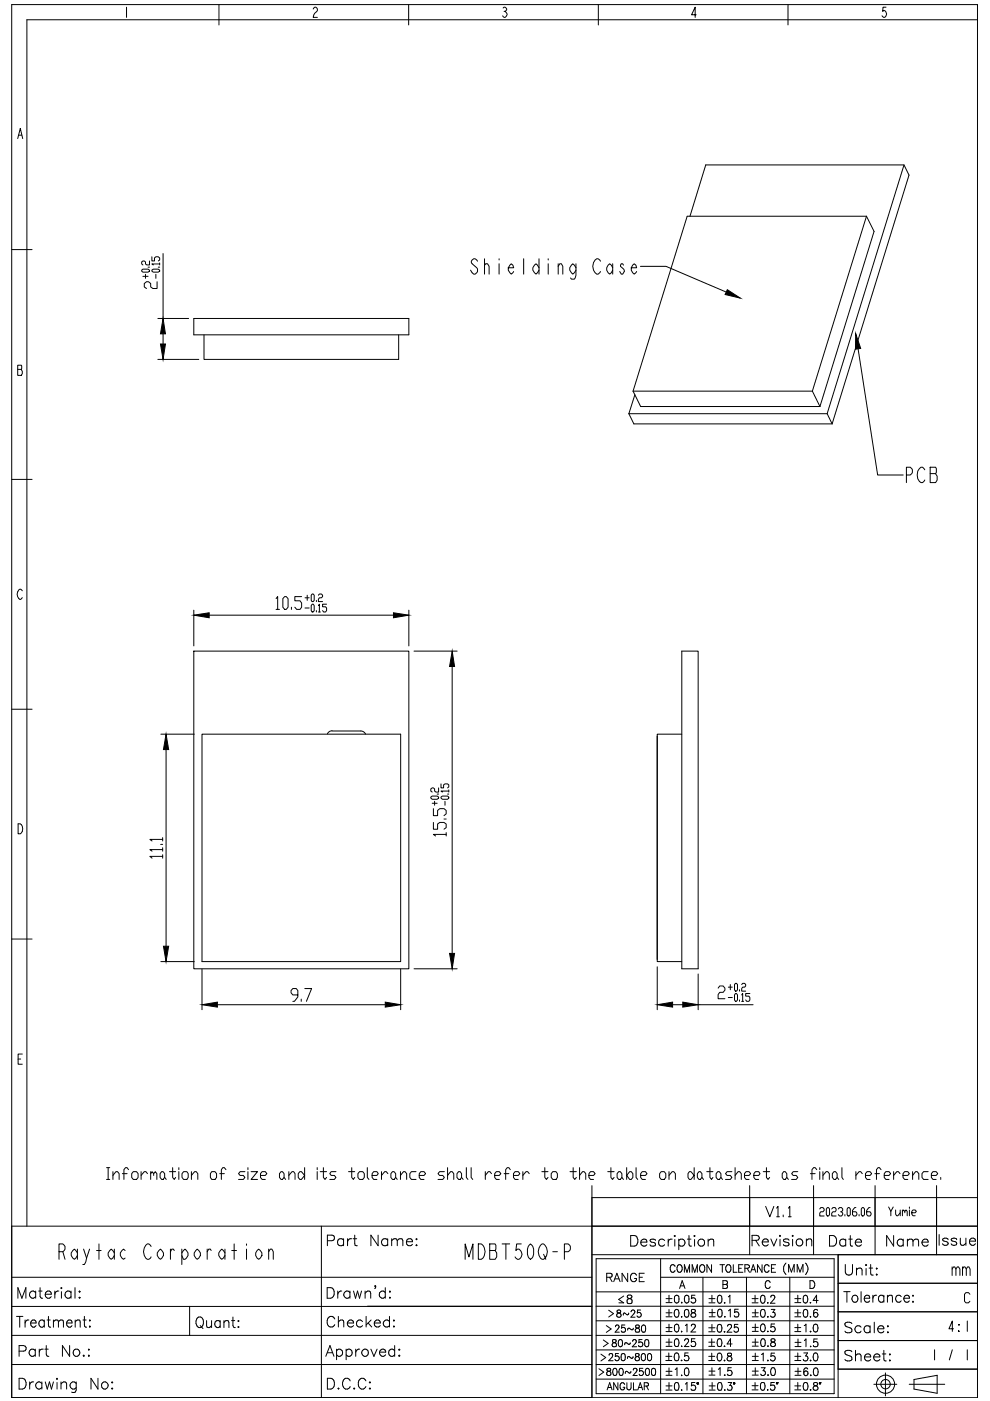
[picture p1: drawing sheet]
<svg xmlns="http://www.w3.org/2000/svg" width="210mm" height="297mm" viewBox="0 0 210 297" stroke-linecap="round" stroke-linejoin="round" font-family="sans-serif">
<!-- layer: 0 -->
<g fill="none" stroke="#000" stroke-width=".21">
<path d="M2.5 1h204.7v295.3h-204.7zM26.8 1.5v2.2M46.4 1v4.3M66.4 1.9l.3-.4 .5 .2a.7 .7 0 0 1-.5 1.1l-.3 .9h.9M86.6 1v4.3M106.7 1.7l.2-.2a.45 .45 0 0 1 .4 .2 .45 .45 0 0 1 0 .5l-.2 .2 .4 .6-.2 .5-.4 .2-.3-.4M106.9 2.4h.2M126.9 1v4.3M147.6 3.1h-1l.8-1.6v2.2M167.1 1v4.3M187.9 1.5h-.7l-.1 .9 .3-.2a.73 .73 0 0 1 .6 .8 .73 .73 0 0 1-.6 .7l-.4-.4M207.2 4.2h-201.5v255.8"/>
<path d="M3.8 29.4l.5-2.2 .5 2.2M4 28.7h.6M191.7 35l-16.3 52.7M2.5 52.9h4.3M30 57.3l.3-.2h1.1l.3 .2v.2l-.3 .2h-1.1l-.3-.2zM30.3 58.6h1.1M30.8 58.2v.8M31.4 56.6h.3M31.7 55.3v.9h-.6l-.3-.2v-.5l-.2-.2h-.3l-.3 .2v.5l.3 .2M32.2 57.3l.3-.2h1.1l.3 .2v.2l-.3 .2h-1.1l-.3-.2zM32.2 54.4v.9h.6v-.6l.2-.3h.6l.3 .3v.4l-.3 .2M33 58.2v.8"/>
<path d="M33.3 59.7v1.5h-.9l-.5-.4v-.7l-.4-.4h-.4l-.5 .4v.7l.5 .4M33.6 56.6h.3M33.9 56h-1.7l.3 .2M33.9 55.8v.4M34.6 53.8v13.7M101.2 55.4l-.5-.5a.73 .73 0 0 0-.8 .8l1.2 1.1 .1 .2v.6l-.5 .5h-.3l-.6-.8M102.7 56.2l.3-.3h.4l.3 .6v1.6M102.7 54.9v3.2M105.8 54.9v.2M105.8 55.9v2.2M107.8 56.8h1.1l-.2-.6-.3-.3a1.25 1.25 0 0 0 0 2.2l.5-.5M111 54.9v3.2"/>
<path d="M114.3 56.8l-.6-.9a1.21 1.21 0 0 0-.8 1.1 1.21 1.21 0 0 0 .8 1.1l.6-.8M114.3 54.9v3.2M116.2 54.9v.2M116.2 55.9v2.2M118.3 56.5l.4-.6h.3l.3 .6v1.6M118.3 55.9v2.2M122.1 56.8l-.7-.9a1.25 1.25 0 0 0 0 2.2l.7-.8M122.1 55.9v2.5l-.2 .5-.1 .3h-.7l-.1-.3M127.3 55.4l-.5-.5h-.3a1.99 1.99 0 0 0 0 3.2h.3l.5-.5M129.9 56.8l-.6-.9a1.25 1.25 0 0 0 0 2.2l.6-.8M129.9 55.9v2.2M132.2 56.2l-.2-.3h-.3l-.1 .6a1.29 1.29 0 0 1 .8 1.1l-.4 .5h-.3l-.3-.5"/>
<path d="M133.8 56.8h1.2l-.2-.6-.3-.3a1.25 1.25 0 0 0 0 2.2l.5-.5M135.8 56.5h5.4l12.8 5.4M146.3 45.8l3.3-10.8h42.1l1 2.1-16.3 52.8M183.7 45.8h-38l-11.5 37.1M183.7 45.8l-11.5 37.1M183.7 45.8l1.6 3.3-11.5 37.1M3.8 77.4h.7v.9a.94 .94 0 0 1 0 1.3h-.7zM3.8 78.3h.7M33.5 67.5h6.5M33.5 76.2h8.6M34.6 70.8v2.1M41.1 67.5h45.6v3.5h-45.6z"/>
<path d="M43.3 71v5.2h41.2v-5.2M181.9 74l4.2 26.7h5.4M133.3 87.7l1.1 2.2h42M133.3 87.7h42.1M134.2 82.9h38l1.6 3.3M134.2 82.9l1.6 3.3h38M134.6 83.7l-1.3 4M175.4 87.7l1 2.2M196.1 99.6l-.5-.5a1.2 1.2 0 0 0-1 .8 1.98 1.98 0 0 0 .7 2.4h.3l.5-.5M197.2 99.1h1.2l.1 .3v.8l-.1 .2 .3 .6v.8l-.3 .5h-1.2zM2.5 101.6h4.3M192.2 100.7h.8l.4-.5v-.6l-.4-.5h-.8v3.2"/>
<path d="M197.2 100.4h1.2M4.7 125.3l-.3-.4a1.15 1.15 0 0 0-.8 1.1 1.15 1.15 0 0 0 .8 1.1l.3-.4M41.1 138h45.6v67.4h-45.6zM41.1 129.4v7.5M44.4 130.4h39M58.5 126.9l.4-.4v2.7M58.5 129.2h.8M60.4 126.5h.3l.4 .4v1.8l-.4 .5h-.3l-.4-.5v-1.8zM61.8 128.7v.5M64 126.5h-1.5v.9h1.1l.4 .4v.9l-.4 .5h-.7l-.4-.5M64.7 126.7h.9M64.7 128.9h.9"/>
<path d="M65.1 126.2v1.1M66.2 125.9h.2l.2 .3v1.1l-.2 .3h-.2l-.2-.3v-1.1zM66.2 128.1h.2l.2 .3v1.1l-.2 .3h-.2l-.2-.3v-1.1zM67.1 127.3v.3M67.1 129.5v.3M67.5 126.2l.2-.3h.4l.3 .3v.3l-.3 .2h-.4l-.2 .3v.6h.9M67.5 128.4l.2-.3v1.7M67.5 129.8h.4M69.2 128.1h-.8v.6h.6l.2 .2v.6l-.2 .3h-.4l-.2-.3M86.7 129.4v7.5M87.8 138h9.1M144.6 138h3.4v67.4h-3.4z"/>
<path d="M2.5 150.4h4.3M34.1 155.7h7.1M35.2 158.9v41.7M42.8 155.7h42.1v48.2h-42.1zM70.4 155h6.1a1.08 1.08 0 0 1 1 .6M70.4 154.9a1.08 1.08 0 0 0-1 .7M95.9 141.3v60.8M139.3 156.1v47.4M144.6 155.7h-5.3v48.2h5.3M3.8 174.7h.5a1.36 1.36 0 0 1 0 2.1h-.5zM34.1 179h.4M34.5 178h-2.7l.4 .3"/>
<path d="M34.5 177.6v.7M34.5 179.7v.8M91.3 169l.3-.2h1.1l.3 .2v.2l-.3 .3h-1.1l-.3-.3zM91.6 170.3h1.1M91.9 174.4v1.4h.9v-1.1l.4-.3h.9l.5 .3v.8l-.5 .3M91.9 171.5v1.4h.9v-1.1l.4-.3h.9l.5 .3v.8l-.5 .3M92.1 169.9v.8M92.7 168.4h.3M93 167v.9h-.6l-.3-.2v-.4l-.2-.3-.6 .3v.4l.3 .2M93.5 169l.3-.2h1.1l.3 .2v.2l-.3 .3h-1.1l-.3-.3zM93.5 166.2v.8h.6v-.6l.2-.2h.6l.3 .2v.4l-.3 .2M94.1 173.7h.5"/>
<path d="M94.3 169.9v.8M94.6 176.9h-2.7l.5 .3M94.6 176.5v.7M94.9 168.4h.3M95.2 167.7h-1.7l.3 .2M95.2 167.5v.4M2.5 199.1h4.3M34.5 181.6h-2.7l.4 .3M34.5 180.1h-2.7l.4 .4M34.5 181.2v.7M34.1 203.9h7.1M42.8 205.5v8.6"/>
<path d="M46.1 213h35.6M63.1 210.9h-1l-.4-.4v-.5l.4-.4h.7l.3 .4v1.4l-.7 .9h-.3M63.9 211.8v.5M64.6 209.6h1.5l-1.1 2.7M84.9 205.5v8.6M87.8 205.4h9.1M139.3 205v9.1M142.6 213h2.2M148 206.5v7.6M148 213h11.7M152.3 209.5l.3-.5h.7l.4 .5v.4l-.4 .5h-.7l-.3 .5v.9h1.4M154.4 209.3h.9"/>
<path d="M154.4 211.5h.9M154.8 208.7v1.1M155.9 208.5h.3l.2 .2v1.1l-.2 .3h-.3l-.2-.3v-1.1zM155.9 210.7h.3l.2 .2v1.1l-.2 .3h-.3l-.2-.3v-1.1zM156.8 209.8v.3M156.8 212v.3M157.3 208.7l.2-.2h.4l.2 .2v.3l-.2 .3h-.4l-.2 .3v.5h.8M157.3 210.9l.2-.2v1.6M157.3 212.3h.4M159 210.7h-.9v.5h.7l.2 .3v.5l-.2 .3h-.5l-.2-.3M3.8 224.5h.6M4.7 223.5h-.9v2.1h.9"/>
<path d="M2.5 260h204.7M22.6 247.6h.7M22.6 250.1h.7M22.9 247.6v2.5M23.9 249.2l.7-.8h.3l.4 .4v1.3M23.9 248.4v1.7M25.9 248.8h1.1M27.2 248l-.2-.4h-.4l-.3 .4v2.1M28.3 248.4h.6l.4 .4v.8l-.4 .5h-.6l-.4-.5v-.8zM29.9 248.4v1.7M31.3 248.8l-.4-.4h-.3l-.7 .8M31.9 248.8l.3-.4 .4 .4v.4"/>
<path d="M31.9 248.4v1.7M32.6 248.8l.3-.4 .4 .4v1.3M34.3 248.4h.3l.3 .4v.8l-.3 .5h-.3l-.4-.5v-.8zM34.9 249.6l.3 .5M35.9 248.4h1.3M36.6 247.6v2l.3 .5 .3-.5M37.9 247.6v.4M37.9 248.4v1.7M38.9 248.4h.7l.3 .4v.8l-.3 .5h-.7l-.3-.5v-.8zM40.6 249.2l.7-.8h.3l.3 .4v1.3M40.6 248.4v1.7M44.9 248.4h.7l.3 .4v.8l-.3 .5h-.7l-.3-.5v-.8z"/>
<path d="M46.6 248.8h1M47.9 248l-.3-.4h-.4l-.3 .4v2.1M51.9 248.4h-1l-.3 .4 .3 .4h.7l.3 .4-.3 .5h-1M52.6 247.6v.4M52.6 248.4v1.7M53.2 248.4h1.4l-1.4 1.7h1.4M55.2 249.2h1l.4-.4-.4-.4h-.6l-.4 .4v.8l.4 .5h.6M59.6 248.4h.3l.3 .4v.8l-.3 .5h-.3l-.3-.5v-.8zM60.2 249.6l.4 .5M61.2 249.2l.7-.8h.4l.3 .4v1.3M61.2 248.4v1.7M63.6 248.4h.3l.7 .8-.7 .9h-.3l-.4-.5v-.8z"/>
<path d="M64.6 247.6v2.5M67.3 247.6v.4M67.3 248.4v1.7M67.9 248.4h1.3M68.1 260v36.3M68.6 247.6v2l.3 .5 .3-.5M71.2 248.4h-1l-.3 .4 .3 .4h.7l.3 .4-.3 .5h-1M73.9 248.4h1.3M74.6 247.6v2l.3 .5 .3-.5M76.2 248.4h.7l.3 .4v.8l-.3 .5h-.7l-.3-.5v-.8zM77.9 247.6v2l.3 .5M78.9 249.2h1l.3-.4-.3-.4h-.7l-.3 .4v.8l.3 .5h.7"/>
<path d="M80.9 248.4v1.7M82.2 248.8l-.3-.4h-.3l-.7 .8M83.2 248.4h.4l.3 .4v.8l-.3 .5h-.4l-.3-.5v-.8zM83.9 249.6l.3 .5M84.9 249.2l.6-.8h.4l.3 .4v1.3M84.9 248.4v1.7M88.2 248.4h-1l-.3 .4v.8l.3 .5h1M88.9 249.2h1l.3-.4-.3-.4h-.7l-.3 .4v.8l.3 .5h.7M94.2 248.4h-1l-.3 .4 .3 .4h.7l.3 .4-.3 .5h-1M94.9 249.2l.6-.8h.4l.3 .4v1.3M94.9 247.6v2.5M97.2 248.4h.4l.3 .4v.8l-.3 .5h-.4l-.3-.5v-.8z"/>
<path d="M97.9 249.6l.3 .5M98.9 247.6v2l.3 .5M99.9 247.6v2l.3 .5M102.9 248.4v1.7M104.2 248.8l-.3-.4h-.4l-.6 .8M104.9 249.2h1l.3-.4-.3-.4h-.7l-.3 .4v.8l.3 .5h.7M106.9 248.8h1M108.2 248l-.3-.4h-.3l-.4 .4v2.1M108.9 249.2h1l.3-.4-.3-.4h-.7l-.3 .4v.8l.3 .5h.7M110.9 248.4v1.7M112.2 248.8l-.3-.4h-.4l-.6 .8M114.9 248.4h1.3"/>
<path d="M115.5 247.6v2l.4 .5 .3-.5M117.2 248.4h.7l.3 .4v.8l-.3 .5h-.7l-.3-.5v-.8zM120.8 248.4h1.4M121.5 247.6v2l.4 .5 .3-.5M122.9 249.2l.6-.8h.4l.3 .4v1.3M122.9 247.6v2.5M124.9 249.2h.9l.4-.4-.4-.4h-.6l-.3 .4v.8l.3 .5h.6M125.5 253.9h81.7v6.1h-81.7v36.3h-123M125.5 251.4v44.9M128.8 248.4h1.4M129.5 247.6v2l.4 .5 .3-.5M131.2 248.4h.3l.4 .4v.8l-.4 .5h-.3l-.4-.5v-.8z"/>
<path d="M131.9 249.6l.3 .5M132.9 247.6v2.5M133.5 248.4h.3l.4 .4v.8l-.4 .5h-.3l-.6-.9zM134.9 247.6v2l.3 .5M135.8 249.2h1l.4-.4-.4-.4h-.6l-.4 .4v.8l.4 .5h.6M140.2 248.4h.6l.4 .4v.8l-.4 .5h-.6l-.3-.5v-.8zM141.8 249.2l.7-.8h.4l.3 .4v1.3M141.8 248.4v1.7M146.2 248.4h.3l.7 .8-.7 .9h-.3l-.3-.5v-.8zM147.2 247.6v2.5M148.2 248.4h.3l.3 .4v.8l-.3 .5h-.3l-.3-.5v-.8zM148.8 249.6l.4 .5"/>
<path d="M149.8 248.4h1.4M150.5 247.6v2l.4 .5 .3-.5M152.2 248.4h.3l.4 .4v.8l-.4 .5h-.3l-.4-.5v-.8zM152.9 249.6l.3 .5M155.2 248.4h-1l-.4 .4 .4 .4h.6l.4 .4-.4 .5h-1M155.9 249.2l.6-.8h.3l.4 .4v1.3M155.9 247.6v2.5M157.8 249.2h1l.4-.4-.4-.4h-.6l-.4 .4v.8l.4 .5h.6M158.9 251.4v14.6M159.8 249.2h1.1l.2-.4-.2-.4h-.7l-.4 .4v.8l.4 .5h.7M161.8 248.4h1.4M162.3 255.8l.9 2.2 .9-2.2"/>
<path d="M162.5 247.6v2l.3 .5 .4-.5M164.7 256.2l.3-.4v2.2M164.7 258h.6M166.1 257.6v.4M166.1 248.4h.4l.3 .4v.8l-.3 .5h-.4l-.3-.5v-.8zM166.8 249.6l.4 .5M167.2 256.2l.3-.4v2.2M167.2 258h.6M169.1 248.4h-.9l-.4 .4 .4 .4h.6l.3 .4-.3 .5h-1M171.8 248.8h1M172.5 251.4v14.6M173.2 248l-.4-.4h-.3l-.3 .4v2.1"/>
<path d="M173.8 256.3l.2-.3h.5l.2 .3v.3l-.2 .3h-.5l-.2 .3v.6h.9M173.8 247.6v.4M173.8 248.4v1.7M174.5 249.2l.7-.8h.3l.3 .4v1.3M174.5 248.4v1.7M175.4 256h.3l.2 .3v1.2l-.2 .3h-.3l-.2-.3v-1.2zM176.3 256.3l.3-.3h.5l.2 .3-.2 .6h-.5l-.3 .3v.6h1M176.8 248.4h.4l.3 .4v.8l-.3 .5h-.4l-.3-.5v-.8zM177.5 249.6l.3 .5M177.7 256.3l.3-.3h.4l.3 .3v.3l-.3 .3h-.2M178.4 256.9l.3 .3v.3l-.3 .3h-.4l-.3-.3M178.5 247.6v2l.3 .5"/>
<path d="M179.1 257.5v.3M179.8 256h.3l.2 .3v1.2l-.2 .3h-.3l-.2-.3v-1.2zM181.5 256h-.3l-.5 .6v.9l.3 .3h.5l.2-.3-.2-.6h-.8M181.5 248.4v1.7M182.1 257.5v.3M182.8 256h.3l.2 .3v1.2l-.2 .3h-.3l-.2-.3v-1.2zM182.8 248.8l-.3-.4h-.4l-.6 .8M183.5 249.2h1l.3-.4-.3-.4h-.7l-.3 .4v.8l.3 .5h.7M184.5 256h-.3l-.4 .6v.9l.2 .3h.5l.2-.3-.2-.6h-.7M185.5 248.8h1M185.5 251.4v14.6M186.8 248l-.3-.4h-.3l-.4 .4v2.1"/>
<path d="M187.5 249.2h1l.3-.4-.3-.4h-.7l-.3 .4v.8l.3 .5h.7M188.4 255.9l.5 .9v1M189.4 255.9l-.5 .9M189.5 248.4v1.7M189.9 256.5v.9l.2 .4h.3l.5-.7M190.8 248.8l-.3-.4h-.4l-.6 .8M190.9 256.5v1.3M191.3 256.8l.3-.3 .2 .3v.3M191.3 256.5v1.3M191.5 249.2h1l.3-.4-.3-.4h-.7l-.3 .4v.8l.3 .5h.7M191.8 256.8l.3-.3 .2 .3v1M192.8 255.9v.3"/>
<path d="M192.8 256.5v1.3M193.3 257.1h.7l.3-.3-.3-.3h-.4l-.3 .3v.6l.3 .4h.4M193.5 249.2l.6-.8h.4l.3 .4v1.3M193.5 248.4v1.7M196.8 248.4h-1l-.3 .4v.8l.3 .5h1M197.5 249.2h1l.3-.4-.3-.4h-.7l-.3 .4v.8l.3 .5h.7M198.6 251.4v14.6M199.5 249.6v.5M2.5 277h123M2.5 270.8h123M3.5 279.1h1.4M3.8 275.3v-2.3l.8 2.3 .9-2.3v2.3"/>
<path d="M4.2 279.1v2.3M5.3 279.9v1.5M6.1 279.9a.65 .65 0 0 0-.8 .6M6.8 280a.54 .54 0 0 1 .6-.1 .54 .54 0 0 1 .2 .6h-1.1zM7.6 274.1a.73 .73 0 0 0-1.1-.2 .73 .73 0 0 0 0 1.1 .73 .73 0 0 0 1.1-.1M7.6 273.7v1.6M8.2 273.7h.7M8.5 273v1.8l.1 .3 .4 .2M9.4 279.9v1.5M9.6 274.4a.69 .69 0 0 0 .4 .8 .69 .69 0 0 0 .9-.3M9.7 274.1a.62 .62 0 0 1 .7-.4 .62 .62 0 0 1 .5 .7h-1.3zM10 279.9h.7"/>
<path d="M10.3 279.1v1.8l.1 .4 .3 .1M11.3 279.9v1.5M11.6 273.7v1.6M12.5 273.7a.72 .72 0 0 0-.9 .7M12.5 265.4h.8l.5-.6v-.5l-.5-.6h-.8v3.3M12.9 273.1h.2l-.1 .1zM13 273.9v1.4M13.3 265.4l.5 1.6M14.4 280a.53 .53 0 0 1 .6-.1 .53 .53 0 0 1 .3 .6h-1.2zM15.1 274.1a.71 .71 0 0 0-1.1-.1 .71 .71 0 0 0 0 1 .71 .71 0 0 0 1.1-.1M15.1 273.7v1.6M15.9 273v2.3"/>
<path d="M15.9 279.9v1.5M16.4 265.6l-.6-.8a1.18 1.18 0 0 0-.7 1.1 1.18 1.18 0 0 0 .7 1.1l.6-.8M16.4 264.8v2.2M16.7 275.1h.3l-.1 .2zM16.7 273.9l.2-.2 .1 .2-.1 .1zM17.6 279.9h.7M17.7 264.8l.7 1.9-.5 1.4h-.3M17.9 279.1v1.8l.1 .4 .4 .1M19 264.8l-.6 1.9M19 279.9l.2 .1-.2 .1zM20.5 265.1h.9M21 263.7v3.3"/>
<path d="M24.2 265.6l-.6-.8a1.21 1.21 0 0 0-.7 1.1 1.21 1.21 0 0 0 .7 1.1l.6-.8M24.2 264.8v2.2M26.5 265.1l-.3-.3a1.18 1.18 0 0 0-.7 1.1 1.18 1.18 0 0 0 .7 1.1l.3-.3M32 264.3l-.4-.6a1.05 1.05 0 0 0-1 .9 2.01 2.01 0 0 0 .6 2.4h.4l.4-.5M33.7 265.1l.3-.3a1.21 1.21 0 0 1 .7 1.1 1.21 1.21 0 0 1-.7 1.1 1.12 1.12 0 0 1-.3-1.9zM36.1 264.8v2.2M36.9 265.1l-.1-.3h-.4l-.3 .6M38.6 265.6l.6-.8a1.13 1.13 0 0 1 .7 1.2 1.13 1.13 0 0 1-1 1l-.3-.8M38.6 264.8v3.3M40.2 277v6.1M41.5 265.1l.3-.3a1.18 1.18 0 0 1 .7 1.1 1.18 1.18 0 0 1-.7 1.1 1.14 1.14 0 0 1-.3-1.9zM41.8 279.5a.75 .75 0 0 1 .9-.2 .75 .75 0 0 1 .4 .8 1.04 1.04 0 0 1-1 1.4l-.3-.4a1.46 1.46 0 0 1 0-1.6z"/>
<path d="M43.8 280l.1 1.3 .5 .2 .5-.4M43.9 264.8v2.2M44.8 265.1l-.2-.3h-.3l-.4 .6M44.9 280v1.5M46.7 280v1.5M47.5 280v1.5M47.7 265.6l-.7-.8a1.21 1.21 0 0 0-.6 1.1 1.21 1.21 0 0 0 .6 1.1l.7-.8M47.7 264.8v2.2M49.1 280h.7M49.1 265.1h1.1M49.4 279.2v1.9l.1 .2 .4 .2M49.6 263.7v3.3"/>
<path d="M52.3 263.7v.3M52.3 264.8v2.2M54.5 265.1l.3-.3a1.18 1.18 0 0 1 .8 1.1 1.18 1.18 0 0 1-.8 1.1 1.17 1.17 0 0 1-.3-1.9zM57 265.4l.3-.6h.3l.3 .6v1.6M57 264.8v2.2M69.4 273h.7a1.21 1.21 0 0 1 .8 1.1 1.21 1.21 0 0 1-.8 1.2h-.7zM69.4 263.1l1.3-.2a.59 .59 0 0 0 .2-.6 .59 .59 0 0 0-.5-.4h-1v2.2M71 279.7a.83 .83 0 0 0-1-.6 .83 .83 0 0 0-.6 .9 .97 .97 0 0 0 .2 1.1 .97 .97 0 0 0 1 .2l.4-.5M71.6 273.7v1.6M71.7 279.1v2.2M72.5 273.7a.78 .78 0 0 0-.9 .7M72.8 262.9a.72 .72 0 0 0-1 0 .72 .72 0 0 0 0 1 .72 .72 0 0 0 1-.1"/>
<path d="M72.8 262.6v1.5M73.7 262.6v1.5M74.2 274.1a.73 .73 0 0 0-1.1-.2 .73 .73 0 0 0 0 1.1 .73 .73 0 0 0 1.1-.1M74.2 273.7v1.6M74.6 262.6a.72 .72 0 0 0-.9 .7M74.9 262.6h.7M75 273.7l.4 1.6 .4-1.6 .4 1.6 .5-1.6M75.2 261.9v1.8l.1 .3 .5 .1M77.4 274.2l.6-.5 .5 .2 .1 1.4M77.4 273.7v1.6M77.6 279.1v2.2M77.9 276.9h47.6"/>
<path d="M78.7 279.9l-1.1 1M79.4 272.7h.3l-.1 .1zM79.7 272.7l-.3 .5M80.2 261.9v2.2l-1.6-2.2v2.2M81.7 274.1a.71 .71 0 0 0-1.1-.1 .71 .71 0 0 0 0 1 .71 .71 0 0 0 1.1-.1M81.7 273v2.3M82.2 262.9a.73 .73 0 0 0-1.1-.1 .73 .73 0 0 0 0 1.1 .73 .73 0 0 0 1.1-.1M82.2 262.6v1.5M82.6 275.1h.2l-.1 .2zM82.6 279.1v2.2M82.7 273.7l.1 .2-.1 .1zM83 263.1l.6-.5 .5 .1 .1 .4"/>
<path d="M83 262.6v1.5M83.5 279.9l.1 .1-.1 .1zM84.2 263.1a.76 .76 0 0 1 1.1-.4l.1 1.4M84.2 263.1v1M86.2 263.3a.7 .7 0 0 0 .4 .8 .7 .7 0 0 0 .8-.3M86.5 262.7a.64 .64 0 0 1 .9 .4v.2h-1.2zM88.3 263.9l.1 .1-.1 .1zM88.3 262.6l.1 .1-.1 .1zM98.6 267v-3.3l.8 2.8 .9-2.8v3.3M101.4 263.7a1.08 1.08 0 0 1 1.3 .9 2.01 2.01 0 0 1-.6 2.4h-.7zM103.8 263.7h1.2l.1 .3v.8l-.1 .3 .3 .5v.9l-.3 .5h-1.2zM103.8 265.1h1.2"/>
<path d="M106.5 263.7h1.6M107.3 263.7v3.3M110.5 263.7h-1l-.1 1.4 .3-.3a1.09 1.09 0 0 1 1 1.1 1.09 1.09 0 0 1-1 1.1l-.5-.5M112.2 264l.3-.3a2.16 2.16 0 0 1 0 3.3l-.3-.3a2.49 2.49 0 0 1 0-2.7zM114.6 264l.3-.3a1.43 1.43 0 0 1 1.2 1.7 2.1 2.1 0 0 1-.8 1.6 .96 .96 0 0 1-1-.8 2.3 2.3 0 0 1 .3-2.2zM115.3 265.9l.4 1.1M117.2 265.4h1M119.7 265.4h.8l.3-.3a.96 .96 0 0 0-.3-1.4h-.8v3.3M125.5 266h81.7M126.4 266.9h50.5v28.6h-50.5zM126.4 276.9h50.5M126.4 273.9h50.5"/>
<path d="M128.6 270.8l1.1-.1v-.6l-.3-.1h-.8v1.7M129.1 277.8l1 .7-1 .7M129.2 270.8l.6 .9M130.1 271.7l.7-1.7 .7 1.7M130.4 271.1h.8M130.9 277.8v.5a.62 .62 0 0 1 .6 .2 .62 .62 0 0 1 .1 .7 .47 .47 0 0 1-.8-.1 .47 .47 0 0 1 .3-.7l.5-.1v-.3a.48 .48 0 0 0-.7-.2zM132.2 274.8l-1 .7 1 .7h-1M133.1 274.7a.36 .36 0 0 0 .2 .6 .6 .6 0 0 1 .7 .7 .6 .6 0 0 1-1 .2v-.2a.81 .81 0 0 1 .9-.8l.1-.4a.63 .63 0 0 0-.9-.1zM133.1 270v1.7l-1.2-1.7v1.7M133.3 278.4v.3l-.2 .1-.8-.4-.1 .4M133.7 262h.8a1.19 1.19 0 0 1 .8 1.1 1.19 1.19 0 0 1-.8 1.1h-.8zM133.8 278.1l.3-.4 .4 .2v.4l-.7 1h.8"/>
<path d="M134.9 270.4a.65 .65 0 0 0-.7-.4 .65 .65 0 0 0-.5 .6v.5a.64 .64 0 0 0 .6 .7 .64 .64 0 0 0 .6-.7h-.4M135.5 270.8h.7M135.8 277.7h-.6l-.1 .7a.49 .49 0 0 1 .7 0 .49 .49 0 0 1 0 .7 .49 .49 0 0 1-.7-.1M135.9 263.4a.71 .71 0 0 0 .4 .8 .71 .71 0 0 0 .8-.3M136 263a.63 .63 0 0 1 .7-.3 .63 .63 0 0 1 .4 .7h-1.2zM136.6 270h-1.1v1.7h1.1M139 263a.68 .68 0 0 0-1.2 0l.3 .4h.6a.43 .43 0 0 1 .2 .7 .8 .8 0 0 1-1.1-.2M140.1 270.8h36.8M140.1 266.9v28.6M140.9 263a.72 .72 0 0 0-1-.1 .72 .72 0 0 0 0 1.1 .72 .72 0 0 0 1-.1M141.2 279.2h1.3M141.2 278.3h1.3"/>
<path d="M141.2 276.2h1.3M141.2 275.3h1.3M141.7 262.7v1.5M141.8 274.6v1.4M141.8 277.6v1.4M142.5 262.7a.66 .66 0 0 0-.8 .7M142.9 262h.3l-.1 .2zM143.1 262.8v1.4M143.1 268.5a.52 .52 0 0 0-.6-.4 .52 .52 0 0 0-.4 .6 .74 .74 0 0 0 .7 1l.3-.3M143.2 277.7a.43 .43 0 0 1 .7 .2l.1 .4a.78 .78 0 0 1-.5 1h-.1a1.07 1.07 0 0 1-.2-1.6zM143.2 274.7a.48 .48 0 0 1 .7 .2v1.1a.48 .48 0 0 1-.4 .3 .48 .48 0 0 1-.5-.3v-1.1zM143.7 268.4l.3-.3a.81 .81 0 0 1 .7 .8 .81 .81 0 0 1-.7 .8 1.04 1.04 0 0 1-.3-1.3z"/>
<path d="M143.9 263a.73 .73 0 0 1 1.1-.1 .73 .73 0 0 1 0 1.1 .73 .73 0 0 1-1.1-.1M143.9 262.7v2.3M144.1 273.2l.5-1.7 .6 1.7M144.3 272.6h.7M144.5 279.1v.2zM144.6 276.1v.2zM145.1 269.7v-1.6l.6 1.6 .5-1.6v1.6M145.3 277.7a.43 .43 0 0 1 .7 .2l.1 .4a.78 .78 0 0 1-.4 1l-.6-.3v-1.1zM145.3 274.7a.48 .48 0 0 1 .7 .2v1.1a.48 .48 0 0 1-.7 .2l-.2-.7zM145.7 262.7h.8M146.1 262v1.8l.1 .3 .4 .1M146.6 277.7v.5l.5 .1a.47 .47 0 0 1 .4 .5 .47 .47 0 0 1-.4 .5l-.5-.1-.1-.2a.8 .8 0 0 1 .8-.8l.1-.3a.54 .54 0 0 0-.8-.2z"/>
<path d="M146.8 269.7v-1.6l.5 1.6 .6-1.6v1.6M147.1 262h.2v.2zM147.3 262.8v1.4M147.3 274.6h-.6l-.1 .7a.54 .54 0 0 1 .8 .1 .54 .54 0 0 1-.1 .8 .54 .54 0 0 1-.8-.2M148.4 268.4l.3-.3a.81 .81 0 0 1 .8 .8 .81 .81 0 0 1-.8 .8 1.04 1.04 0 0 1-.3-1.3zM149 270.8v24.7M150.1 263.1l.6-.4 .5 .1 .1 1.4M150.1 262.7v1.5M150.3 276.2h1.3M150.3 275.3h1.3M150.4 279.2h1.2M150.4 278.3h1.2"/>
<path d="M150.9 268.1v1.6l-1-1.6v1.6M150.9 274.6v1.5M151 277.6v1.4M152.3 274.7l.3-.1a1.05 1.05 0 0 1 0 1.7h-.1a1.17 1.17 0 0 1-.2-1.6zM152.3 277.7l.4-.1a1.01 1.01 0 0 1 0 1.6h-.1a.9 .9 0 0 1-.4-1.3zM152.6 268.1h1M153.1 268.1v1.6M153.3 271.5l.8 .1 .1 .4-.3 .3 .3 .3-.1 .5-.8 .1zM153.3 272.3h.6M153.7 276.1v.2zM153.7 279.1v.1zM154 268.4l.3-.3a.81 .81 0 0 1 .7 .8 .81 .81 0 0 1-.7 .8l-.4-.6z"/>
<path d="M154.4 275l.4-.4v1.7M154.5 277.9l.3-.3v1.6M155.5 268.1v1.6h.8M156.5 277.6h-.7l-.1 .7a.54 .54 0 0 1 .8 0 .54 .54 0 0 1 0 .8 .54 .54 0 0 1-.8-.2M156.6 268.9h.6M157.5 268.1h-.9v1.6h.9M157.9 268.9l.8-.1 .2-.4-.4-.3h-.6v1.6M158.3 270.8v24.7M158.4 268.9l.5 .8M159.2 269.7l.5-1.6 .6 1.6M159.4 269.2h.6M159.5 276.2h1.2"/>
<path d="M159.5 275.3h1.2M159.5 263h.9a.58 .58 0 0 0 .6-.7l-.6-.4h-.9v2.3M159.5 279.2h1.3M159.5 278.3h1.3M160.1 274.6v1.5M160.1 277.6v1.4M160.2 263l.8 1.2M161.4 277.7a.47 .47 0 0 1 .8 .2v.4a.78 .78 0 0 1-.4 1h-.1a1.13 1.13 0 0 1-.3-1.6zM161.4 274.7l.4-.1a1.05 1.05 0 0 1 0 1.7h-.1a1.17 1.17 0 0 1-.3-1.6zM161.6 268.1v1.6l-1-1.6v1.6M161.6 263.3a.71 .71 0 0 0 .4 .8 .71 .71 0 0 0 .9-.2M161.7 263a.61 .61 0 0 1 .8-.3 .61 .61 0 0 1 .4 .6h-1.3z"/>
<path d="M162.7 279.2h.2zM162.8 276.1v.2zM163.1 268.5a.52 .52 0 0 0-.7-.4 .52 .52 0 0 0-.4 .6 .74 .74 0 0 0 .7 1l.4-.3M163.3 271.9a.54 .54 0 0 0-.6-.4 .54 .54 0 0 0-.5 .7v.3a.54 .54 0 0 0 .5 .7 .54 .54 0 0 0 .6-.4M163.4 275l.3-.4h.3l.3 .4-.2 .5-.7 .8h.9M163.4 262.7l.7 1.5 .6-1.5M163.5 277.6h.8l-.4 .7a.5 .5 0 0 1 .4 .7 .5 .5 0 0 1-.9 0M163.6 268.9h.5M164.5 268.1h-.9v1.6h.9M165.3 262l.1-.1 .1 .1zM165.4 262.8v1.4M166.7 267.8a1.67 1.67 0 0 0 0 2.4"/>
<path d="M167.2 269.7v-1.6l.6 1.6 .6-1.6v1.6M167.3 263a.71 .71 0 0 0-1.2 0 1.25 1.25 0 0 0 1.1 .5l.1 .4a.71 .71 0 0 1-1.2 0M167.5 270.8v24.7M168 261.9l.2 .1-.2 .1zM168 262.8v1.4M168.5 279.2h1.3M168.5 278.3h1.3M168.5 276.2h1.3M168.5 275.3h1.3M169 269.7v-1.6l.6 1.6 .7-1.6v1.6M169.1 274.6v1.5M169.1 277.6v1.4"/>
<path d="M170.5 277.7a.48 .48 0 0 1 .7 .2v1.1a.48 .48 0 0 1-.7 .2l-.2-.6zM170.5 274.7l.3-.1a1.01 1.01 0 0 1 0 1.7h-.1a1.11 1.11 0 0 1-.2-1.6zM170.8 267.8a1.58 1.58 0 0 1 0 2.4M171 263.1l.5-.4 .5 .1 .1 1.4M171 262.7v1.5M171.7 271.5a.85 .85 0 0 1 1.1 .9 .85 .85 0 0 1-1.1 .8zM171.8 279.2h.1zM171.8 276.1v.2zM171.8 276.1v.1M173.3 277.8v-.1a.48 .48 0 0 0-.8 .2v.8M173.5 275.7h-1.1l.7-1.1v1.7M175.9 262h.7a1.21 1.21 0 0 1 .8 1.1 1.21 1.21 0 0 1-.8 1.1h-.7z"/>
<path d="M177.7 278.1h29.5M177.7 272.1h29.5M177.7 266v30.3M178.9 273.9h1.3M179.2 268.1v1.6a.77 .77 0 0 0 .8 .7 .77 .77 0 0 0 .7-.7v-1.6M179.3 263a.72 .72 0 0 0-1-.1 .72 .72 0 0 0 0 1.1 .72 .72 0 0 0 1-.1M179.3 262.7v1.5M179.6 273.9v2.2M179.9 262.7h.8M180.3 262v1.8l.1 .3 .4 .1M180.9 274.7a.71 .71 0 0 1 1 .7 .71 .71 0 0 1-1 .6 .86 .86 0 0 1 0-1.3zM181.3 263.4a.73 .73 0 0 0 .5 .8 .73 .73 0 0 0 .9-.3"/>
<path d="M181.5 263a.63 .63 0 0 1 .7-.3 .63 .63 0 0 1 .5 .7h-1.4zM181.6 269.3a.76 .76 0 0 1 1.1-.4l.1 1.4M181.6 268.9v1.4M182.6 273.9v2.2M183.2 275.3a.64 .64 0 0 0 .4 .7 .64 .64 0 0 0 .8-.2M183.3 274.9a.56 .56 0 0 1 .7-.3 .56 .56 0 0 1 .4 .7h-1.2zM183.6 268.1l.2 .1-.2 .1-.1-.1zM183.6 268.9v1.4M184.3 268.9h.7M184.6 268.1v1.8l.1 .4h.5M185.1 274.6v1.5M185.9 274.6a.65 .65 0 0 0-.8 .7"/>
<path d="M185.9 270.1l.1 .2h-.1zM185.9 268.9h.1l-.1 .2zM187.4 274.9a.72 .72 0 0 0-1.2 .3 .72 .72 0 0 0 .8 .9l.4-.3M187.4 274.6v1.5M188.2 275l.5-.4 .4 .1 .1 1.4M188.2 274.6v1.5M189.5 262v2.2l-1.5-2.2v2.2M191.1 274.9a.68 .68 0 0 0-1 0 .68 .68 0 0 0 0 .9 .68 .68 0 0 0 1 0M191.5 263a.72 .72 0 0 0-1-.1 .72 .72 0 0 0 0 1.1 .72 .72 0 0 0 1-.1M191.5 262.7v1.5M191.6 275.3a.66 .66 0 0 0 .4 .7 .66 .66 0 0 0 .8-.2M191.9 274.7a.56 .56 0 0 1 .7 0 .56 .56 0 0 1 .2 .6h-1.2z"/>
<path d="M192.4 263.1l.5-.4 .5 .1 .2 .3M192.4 262.7v1.5M193.6 263.1l.5-.4 .5 .1 .2 1.4M193.6 275.9v.2zM193.6 274.6v.2zM193.6 263.1v1.1M195.5 263.4a.73 .73 0 0 0 .4 .8 .73 .73 0 0 0 .9-.3M195.6 263a.63 .63 0 0 1 .7-.3 .63 .63 0 0 1 .5 .7h-1.3zM199.1 261.7v2.3M201 262.8a.67 .67 0 0 0-1.2 0l.2 .3a1.09 1.09 0 0 1 1 .5v.1a.67 .67 0 0 1-1.2 0M201.9 269.1l.3-.5h.2l.3 .5v1.3M201.9 268.6v1.8"/>
<path d="M202.7 269.1l.3-.5h.2l.3 .5v1.3M202.8 262.8a.67 .67 0 0 0-1.1 0l.1 .3a1.09 1.09 0 0 1 1 .5v.1a.67 .67 0 0 1-1.1 0M203.6 262.5l.1 1.4 .5 .1 .6-.4M204.1 269.1l.2-.5h.3l.3 .5v1.3M204.1 268.6v1.8M204.8 262.5v1.5M204.9 269.1l.2-.5h.3l.3 .5v1.3M205.6 263.1a.7 .7 0 0 0 .4 .9 .7 .7 0 0 0 .8-.3M205.6 274.4l-.3-.3h-.5l-.3 .3v1.5l.3 .3h.5l.3-.3M205.6 262.8a.62 .62 0 0 1 .8-.3 .62 .62 0 0 1 .4 .6h-1.2zM207.2 266v24.3h-29.5M207.2 266h-29.5v24.3"/>
<path d="M2.5 289.3h123M2.5 283.1h123M4 292.2a1.23 1.23 0 0 1 1.5 .7 1.23 1.23 0 0 1-.4 1.5l-1.1 .1zM4 286.5h1a.59 .59 0 0 0 .5-.4 .59 .59 0 0 0-.2-.7l-1.3-.1v2.3M6.3 293v1.5M6.5 280.5a.64 .64 0 0 0 .3 .8 .64 .64 0 0 0 .8-.2M7.1 293a.73 .73 0 0 0-.8 .6M7.5 286.4a.73 .73 0 0 0-1.1-.1 .73 .73 0 0 0 0 1.1 .73 .73 0 0 0 1.1-.2M7.5 286v1.6M8.3 286v1.6M8.9 293.3a.73 .73 0 0 0-1.1-.1 .73 .73 0 0 0 0 1.1 .73 .73 0 0 0 1.1-.1M8.9 293v1.5"/>
<path d="M9.2 286a.66 .66 0 0 0-.9 .7M9.4 280.2a.68 .68 0 0 0-1-.2 .68 .68 0 0 0-.1 1.1 .57 .57 0 0 0 .6 .3 .57 .57 0 0 0 .5-.3M9.5 286h.7M9.6 293l.4 1.5 .5-1.5 .4 1.5 .4-1.5M9.8 285.3v1.8l.1 .3 .5 .2M11.3 280.3l.5-.4 .5 .1 .1 .3M12.1 292.2v.2h-.1zM12.1 293.1v1.4M12.4 280.3l.5-.4 .5 .1v1.4M12.4 280.3v1.1M12.9 293.4l.6-.4 .5 .1 .1 1.4M12.9 293v1.5"/>
<path d="M14.1 280.5a.64 .64 0 0 0 .4 .8 .64 .64 0 0 0 .8-.2M14.8 285.3v2.3l-1.6-2.3v2.3M15.9 280.3l.6-.4 .4 .1 .1 1.4M16.2 293v1.7l-.2 .3a.61 .61 0 0 1-.8 .1M16.2 293.3a.73 .73 0 0 0-1.1-.1 .73 .73 0 0 0 0 1.1 .73 .73 0 0 0 1.1-.1M17.8 287.3v.3l-.2-.2zM18.7 286.1h.3l-.2 .2zM18.8 287.3l.2 .1-.2 .2zM19 281.1l.2 .2-.2 .1zM20.8 292.2v2.3l-1.5-2.3v2.3M23.7 294.4h.2l-.1 .1zM23.8 293l.1 .1-.1 .1-.1-.1z"/>
<path d="M42.4 281.1l.6 .6M46.7 280.3a.72 .72 0 0 0-1.2 .3 .72 .72 0 0 0 .8 .9l.4-.4M47.5 280.4l.4-.4 .5 .1 .1 1.4M50.4 281.3h.3l-.1 .2zM50.4 280.1h.3l-.1 .1zM69.1 287.6l.9-2.3 .8 2.3M69.4 292.2h.8a1.25 1.25 0 0 1 .7 1.2 1.25 1.25 0 0 1-.7 1.1h-.8zM69.4 286.8h1.1M71.4 286.4a.71 .71 0 0 1 1-.1 .71 .71 0 0 1 0 1 .71 .71 0 0 1-1-.1M71.4 286v2.3M71.7 294.4h.2l-.1 .1zM71.7 280.3l.5-.4 .6 .1 .1 1.3"/>
<path d="M73.4 286.4a.71 .71 0 0 1 1-.1 .71 .71 0 0 1 0 1 .71 .71 0 0 1-1-.1M73.4 286v2.3M73.6 280.5a.73 .73 0 0 0 .5 .8 .73 .73 0 0 0 .9-.2M73.8 280.2a.62 .62 0 0 1 .7-.3 .62 .62 0 0 1 .5 .6h-1.4zM74.2 292.8a.83 .83 0 0 0-.9-.6 .83 .83 0 0 0-.7 .9v.5a.83 .83 0 0 0 .7 .9 .83 .83 0 0 0 .9-.5M75 294.4h.2l-.1 .1zM75.4 286v1.6M76.3 286a.79 .79 0 0 0-.9 .7M76.9 280.2a.71 .71 0 0 0-1.1-.1 .71 .71 0 0 0 0 1.1 .71 .71 0 0 0 1.1-.1M77.6 292.8a.83 .83 0 0 0-1-.6 .83 .83 0 0 0-.6 .9 .97 .97 0 0 0 .2 1.1 .97 .97 0 0 0 1 .2l.4-.4M78 280.5l.8 .8M78.3 294.4h.3l-.2 .1z"/>
<path d="M78.4 293l.2 .1-.2 .1-.1-.1zM78.6 286l.7 1.6 .7-1.6M79.4 280.5a.7 .7 0 0 0 .4 .8 .7 .7 0 0 0 .8-.2M79.4 280.2a.62 .62 0 0 1 .8-.3 .62 .62 0 0 1 .4 .6h-1.2zM80.5 286.7a.73 .73 0 0 0 .4 .8 .73 .73 0 0 0 .9-.3M80.6 286.4a.62 .62 0 0 1 .7-.4 .62 .62 0 0 1 .5 .7h-1.3zM82.6 280.2a.73 .73 0 0 0-1.1-.1 .73 .73 0 0 0 0 1.1 .73 .73 0 0 0 1.1-.1M83.5 281.1l.1 .2h-.1zM83.7 286.4a.71 .71 0 0 0-1.1-.1 .71 .71 0 0 0 0 1 .71 .71 0 0 0 1.1-.1M83.7 285.3v2.3M84.5 287.4l.2-.1 .1 .1-.1 .2zM84.5 286.2l.2-.2 .1 .2z"/>
<path d="M126.4 289.3h50.5M126.4 283.1h50.5M126.4 292.4h50.5M126.4 286.2h50.5M126.4 280h50.5M127 290.2l1 .7-1 .7M127.4 287.1l1 .7-1 .7M127.9 284.1l1 .7-1 .7M128.6 281.1l1 .7-1 .7M128.7 294.7l.6-1.5 .5 1.5M128.8 290.2l-.1 .3 .2 .2a.5 .5 0 0 1 .6 .3 .5 .5 0 0 1-.3 .6h-.3a.5 .5 0 0 1-.2-.6 .5 .5 0 0 1 .6-.3l.2-.2-.1-.3zM128.9 294.2h.7"/>
<path d="M129.1 287.3l.3-.3h.3l.2 .1v.3l-.8 1.1h.9M129.1 287.3h.1M129.9 284.1v.4l.7 .4a.45 .45 0 0 1-.3 .7 .45 .45 0 0 1-.5-.6l.2-.3 .6-.2v-.3a.48 .48 0 0 0-.7-.1zM130.1 290.2l.2-.1a.82 .82 0 0 1 .5 .8 .82 .82 0 0 1-.5 .7 .99 .99 0 0 1-.2-1.4zM130.5 281.3l.3-.4h.2l.3 .3-.3 .5-.6 .7h.9M130.6 285.4v.1M131 293.2v1.5l-.9-1.5v1.5M131.1 287h-.6v.6a.5 .5 0 0 1 .7 0 .5 .5 0 0 1-.1 .8 .5 .5 0 0 1-.7-.2M131.3 284.1l.3-.1a.95 .95 0 0 1 0 1.5h-.1a1.01 1.01 0 0 1-.2-1.4zM131.4 290.2l.2-.1a.8 .8 0 0 1 .6 .8 .8 .8 0 0 1-.6 .7 1.03 1.03 0 0 1-.2-1.4zM131.9 287.1a.43 .43 0 0 1 .6 .2l.1 .3a.69 .69 0 0 1-.4 .9h-.1a1.09 1.09 0 0 1-.2-1.4zM132.4 293.5a.5 .5 0 0 0-.5-.3 .5 .5 0 0 0-.4 .6v.3a.49 .49 0 0 0 .5 .6 .49 .49 0 0 0 .4-.6h-.3"/>
<path d="M132.5 280.9h-.6l-.1 .7a.48 .48 0 0 1 .7 0 .48 .48 0 0 1-.1 .7 .48 .48 0 0 1-.7-.1M132.9 293.2l.1 1.3 .3 .2 .3-.1 .2-.3v-1.1M133.6 284.7l-.2 .3-.5-.3h-.4l-.1 .4M133.8 290.7l-.3 .4-.7-.4-.2 .5M134.1 284.4l.3-.4h.2l.3 .3-.2 .5-.6 .7h.9M134.2 287.6l-.2 .4-.7-.4-.2 .1-.1 .3M134.3 290.5l.2-.4 .5 .1v.5l-.8 .9h.9M134.3 281.6l-.2 .3-.8-.3-.2 .1v.3M134.3 293.2v1.5h.8M134.8 287.1v.4a.62 .62 0 0 1 .6 .2 .62 .62 0 0 1 .1 .7 .47 .47 0 0 1-.8-.1 .47 .47 0 0 1 .3-.7l.5-.1v-.3a.48 .48 0 0 0-.7-.1zM134.8 281v.4l.7 .4a.44 .44 0 0 1-.2 .6 .44 .44 0 0 1-.6-.2 .44 .44 0 0 1 .4-.6l.4-.2v-.2a.45 .45 0 0 0-.7-.2zM135.2 294.7l.5-1.5 .6 1.5"/>
<path d="M135.4 294.2h.7M136.1 284h-.6v.7a.49 .49 0 0 1 .7 0 .49 .49 0 0 1-.1 .7 .49 .49 0 0 1-.7-.2M136.2 287.1l.3-.1a.94 .94 0 0 1 0 1.5h-.2a1.03 1.03 0 0 1-.1-1.4zM136.2 281l.3-.1a1.14 1.14 0 0 1 .2 1.5h-.3a1.01 1.01 0 0 1-.2-1.4zM136.3 290.1h-.7v.6a.5 .5 0 0 1 .7 .1 .5 .5 0 0 1-.1 .7 .5 .5 0 0 1-.7-.2M136.6 293.9l.8-.1v-.5l-.2-.1h-.6v1.5M136.8 284.1a.43 .43 0 0 1 .7 .2l.1 .4a.62 .62 0 0 1-.5 .8 1.07 1.07 0 0 1-.3-1.4zM137 290.2l.3-.1a.94 .94 0 0 1 0 1.5h-.1a1.03 1.03 0 0 1-.2-1.4zM137.1 293.9l.4 .8M137.4 287.1l.3-.1a.82 .82 0 0 1 .5 .7 .82 .82 0 0 1-.5 .8 1.09 1.09 0 0 1-.3-1.4zM138.3 290.2a.43 .43 0 0 1 .7 .2v.3a.69 .69 0 0 1-.4 .9h-.1a1.09 1.09 0 0 1-.2-1.4zM141.2 288.5h1.2"/>
<path d="M141.2 287.6h1.2M141.2 294.7h1.3M141.2 293.8h1.3M141.2 291.6h1.3M141.2 290.7h1.3M141.2 285.5h1.3M141.2 284.6h1.3M141.2 282.3h1.3M141.2 281.5h1.3M141.8 286.9v1.4M141.8 280.8v1.4M141.8 283.8v1.5"/>
<path d="M141.8 290v1.5M141.8 293.1v1.5M143.2 286.9h.3a1.01 1.01 0 0 1 0 1.6h-.1a.9 .9 0 0 1-.4-1.3zM143.2 290.4l.3-.4v1.7M143.2 293.2l.3-.1a1.01 1.01 0 0 1 0 1.7h-.1a.68 .68 0 0 1-.4-1zM143.2 283.9l.3-.1a1.01 1.01 0 0 1 0 1.7h-.1a.68 .68 0 0 1-.4-.9zM143.2 280.8a.43 .43 0 0 1 .7 .3l.1 .4a.75 .75 0 0 1-.6 .9 1.13 1.13 0 0 1-.2-1.6zM144.5 291.5v.2zM144.5 288.4v.1zM144.5 294.6v.2zM144.5 285.4v.1zM144.5 282.2v.2z"/>
<path d="M145.1 284.3l.3-.5 .6 .2v.5l-.9 1h1M145.3 290.1l.4-.1a1.01 1.01 0 0 1 0 1.7h-.2a1.11 1.11 0 0 1-.2-1.6zM145.3 281.1l.4-.3v1.6M145.3 293.5l.4-.4v1.7M145.9 286.9h-.7l-.1 .7a.54 .54 0 0 1 .9 0 .54 .54 0 0 1-.2 .8 .54 .54 0 0 1-.7-.2M146.6 281.1a.46 .46 0 0 1 .7-.3 .46 .46 0 0 1-.1 .8l-.7 .8h1M147.3 293.1h-.6l-.1 .7a.54 .54 0 0 1 .8 .1 .54 .54 0 0 1-.1 .8 .54 .54 0 0 1-.8-.2M147.3 283.8h-.7v.8a.54 .54 0 0 1 .8 0 .54 .54 0 0 1-.1 .8 .54 .54 0 0 1-.8-.2M147.8 293.4h.1M147.8 293.2v.2M147.8 293.2h.2M147.8 293.2h.1"/>
<path d="M147.9 293.4v.1M147.9 293.2h.1M147.9 293.5h.1M148 293.4h.1M148 293.2h.1M148.1 293.2v.2M148.1 293.4l-.2 .1M150.3 288.5h1.2M150.3 287.6h1.2M150.3 285.5h1.2M150.3 284.6h1.2M150.3 282.4h1.3"/>
<path d="M150.3 281.5h1.3M150.3 291.5h1.3M150.3 290.7h1.3M150.4 294.7h1.2M150.4 293.8h1.2M150.9 283.8v1.5M150.9 286.9v1.4M150.9 280.8v1.4M150.9 290v1.4M151 293.1v1.5M152.3 286.9a.52 .52 0 0 1 .7 .3 .87 .87 0 0 1-.5 1.3 1.17 1.17 0 0 1-.2-1.6zM152.3 283.9l.3-.1a1.01 1.01 0 0 1 0 1.7h-.1a.9 .9 0 0 1-.4-1.3z"/>
<path d="M152.3 280.9a.47 .47 0 0 1 .7 .2l.1 .4a.78 .78 0 0 1-.5 .9h-.1a1.13 1.13 0 0 1-.2-1.5zM152.3 290.3l.4-.3v1.6M152.3 293.2l.4-.1a1.01 1.01 0 0 1 0 1.7h-.1a.68 .68 0 0 1-.5-1zM153.5 288.5h.2zM153.6 291.5h.1zM153.6 285.4v.1zM153.6 282.3v.1zM153.7 294.6v.2zM154.2 281.2l.3-.4h.3l.3 .3v.3l-.9 1h1M154.3 286.9a.33 .33 0 0 0 .2 .6 .55 .55 0 0 1 .7 .5 .55 .55 0 0 1-.7 .5 .56 .56 0 0 1-.3-.7 .56 .56 0 0 1 .7-.3 .33 .33 0 0 0 .1-.6zM154.4 293.1h.7l-.4 .7a.51 .51 0 0 1 .4 .7 .51 .51 0 0 1-.9 0M155.1 290h-.7l-.1 .7a.54 .54 0 0 1 .8 0 .54 .54 0 0 1-.1 .8 .54 .54 0 0 1-.8-.2"/>
<path d="M155.2 284.9h-1l.7-1.1v1.7M155.5 293.2a.16 .16 0 0 1 .3 0 .16 .16 0 0 1 0 .2 .16 .16 0 0 1-.3 0zM156.4 280.8h-.7v.7a.53 .53 0 0 1 .8 .1 .53 .53 0 0 1-.1 .7 .53 .53 0 0 1-.8-.1M159.5 294.7h1.2M159.5 293.8h1.2M159.5 291.5h1.3M159.5 290.7h1.3M159.5 288.5h1.3M159.5 287.6h1.3M159.5 285.4h1.3M159.5 284.6h1.3M159.5 282.3h1.3"/>
<path d="M159.5 281.4h1.3M160.1 293.1v1.4M160.1 280.7v1.5M160.1 283.8v1.5M160.1 286.9v1.4M160.1 290v1.4M161.4 290h.8l-.4 .6a.52 .52 0 0 1 .4 .8 .52 .52 0 0 1-.9-.1M161.4 293.2a.48 .48 0 0 1 .7 .2l.1 .4a.77 .77 0 0 1-.5 1 1.17 1.17 0 0 1-.3-1.6zM161.4 280.8l.4-.1a1.01 1.01 0 0 1 0 1.7h-.1a1.11 1.11 0 0 1-.3-1.6zM161.4 287.2l.4-.3v1.6M161.5 283.9l.3-.1a1.01 1.01 0 0 1 0 1.7h-.1a1.13 1.13 0 0 1-.2-1.6zM162.7 282.3h.2z"/>
<path d="M162.8 294.6v.2zM162.8 288.4v.1zM162.8 291.5v.1zM162.8 285.3v.2zM163.5 283.9v.5a.94 .94 0 0 1 .9 .5 .51 .51 0 0 1-.5 .6 .51 .51 0 0 1-.5-.6l.2-.3 .6-.2 .1-.3a.54 .54 0 0 0-.8-.2zM163.6 290.1l.4-.1a1.01 1.01 0 0 1 0 1.6h-.2a1.13 1.13 0 0 1-.2-1.5zM164.2 293.1h-.7l-.1 .7a.54 .54 0 0 1 .8 0 .54 .54 0 0 1-.1 .8 .54 .54 0 0 1-.7-.2M164.2 286.9h-.7l-.1 .7a.54 .54 0 0 1 .8-.1 .54 .54 0 0 1 0 .8 .54 .54 0 0 1-.8-.1M164.2 280.7h-.7l-.1 .7a.54 .54 0 0 1 .8 0 .54 .54 0 0 1 0 .8 .54 .54 0 0 1-.8-.1M164.7 293.4h.2M164.7 293.1h.1M164.7 293.1l.2 .1"/>
<path d="M164.7 293.1v.3M164.7 293.4h.1M164.8 293.4h.1M164.9 293.2h.1M164.9 293.2v.2M168.5 294.7h1.3M168.5 293.8h1.3M168.5 288.5h1.3M168.5 287.6h1.3M168.5 282.3h1.3M168.5 281.5h1.3M168.6 291.6h1.2"/>
<path d="M168.6 290.7h1.2M168.6 285.5h1.2M168.6 284.6h1.2M169.1 280.8v1.4M169.1 286.9v1.4M169.1 293.1v1.5M169.2 283.9v1.4M169.2 290v1.4M170.4 286.9h.8l-.4 .6a.53 .53 0 0 1 .4 .8 .53 .53 0 0 1-.9-.1M170.5 293.2a.47 .47 0 0 1 .7 .2l.1 .4a.78 .78 0 0 1-.4 1h-.2a1.13 1.13 0 0 1-.2-1.6zM170.5 281.1l.4-.3v1.6M170.5 284.2l.4-.3v1.6"/>
<path d="M171.3 290.3a.4 .4 0 0 0-.7-.2l-.1 .2-.1 .8M171.8 282.3h.1zM171.9 285.4v.1zM171.9 294.6v.2zM171.9 288.4v.1zM171.9 291.5v.2zM172.6 293.2v.5l.4 .1a.48 .48 0 0 1 .3 .8 .48 .48 0 0 1-.8 0 .48 .48 0 0 1 .3-.8l.5-.1v-.3a.5 .5 0 0 0-.7-.2zM172.6 286.9h.4a1.05 1.05 0 0 1 0 1.6h-.2a1.17 1.17 0 0 1-.2-1.6zM172.6 280.8a.47 .47 0 0 1 .7 .3l.1 .4a.78 .78 0 0 1-.4 .9h-.2a1.13 1.13 0 0 1-.2-1.6zM172.7 290.1a.47 .47 0 0 1 .7 .2l.1 .4a.78 .78 0 0 1-.5 1h-.1a1.13 1.13 0 0 1-.2-1.6zM173.3 283.9h-.7l-.1 .7a.54 .54 0 0 1 .8 0 .54 .54 0 0 1-.1 .8 .54 .54 0 0 1-.7-.2M173.8 293.2h.1"/>
<path d="M173.8 293.4h.1M173.8 293.1l.2 .3h-.3zM173.9 293.2h.1M173.9 293.4h.1M177.7 284.2h29.5M177.7 290.3h29.5M180.6 286.6a.83 .83 0 0 0-.8-.3 .83 .83 0 0 0-.7 .6l.5 .4 .8 .3a.56 .56 0 0 1 0 .9 1.08 1.08 0 0 1-1.3-.3M180.6 280.6a.85 .85 0 0 0-1.5 .2l.3 .4 .8 .3a.56 .56 0 0 1 .4 .7 .95 .95 0 0 1-1.5 0M181.4 287.5l.5-.4h.5l.2 1.4M181.4 286.3v2.2M182.6 281.4a.73 .73 0 0 0-1.1-.1 .73 .73 0 0 0 0 1.1 .73 .73 0 0 0 1.1-.2M183.3 287.7a.73 .73 0 0 0 .4 .8 .73 .73 0 0 0 .9-.3"/>
<path d="M183.4 287.4a.63 .63 0 0 1 .7-.3 .63 .63 0 0 1 .5 .6h-1.3zM184.5 281.4a.71 .71 0 0 0-1.1-.1 .71 .71 0 0 0 0 1 .71 .71 0 0 0 1.1-.1M184.5 281.1v1.5M185.2 287.7a.73 .73 0 0 0 .5 .8 .73 .73 0 0 0 .8-.3M185.3 293.5h4.8M185.4 287.4a.63 .63 0 0 1 .7-.3 .63 .63 0 0 1 .4 .6h-1.3zM185.4 280.3v2.3M186.1 281.7a.71 .71 0 0 0 .4 .8 .71 .71 0 0 0 .9-.3M186.2 281.4a.63 .63 0 0 1 .7-.3 .63 .63 0 0 1 .5 .6h-1.3zM187.1 287.1h.7M187.4 286.3v1.8l.1 .4h.4M187.7 291.1v4.9"/>
<path d="M188.2 282.4l.2 .1-.2 .1zM188.2 281.1l.2 .1-.2 .1zM188.6 287.1h.2l-.1 .2zM188.7 288.3l.1 .2h-.1zM192.8 293.5h7.5M193.8 292.5l4.9-.9v3.8l-4.9-.9zM198.1 286.2v2.1M201.9 286.2l-.6 2.1M202.2 281.7h-1l.7-1.6v2.2M203.2 282.1l.2 .2h-.2zM203.2 280.8l.2 .2zM205.1 280.1v2.2"/>
<path d="M205.1 286.2v2.1"/>
<circle cx="148.6" cy="263.5" r=".74"/>
<circle cx="169.5" cy="263.4" r=".75"/>
<circle cx="173" cy="278.8" r=".48"/>
<circle cx="16.2" cy="286.8" r=".75"/>
<circle cx="22.2" cy="293.7" r=".75"/>
<circle cx="77.4" cy="286.8" r=".74"/>
<circle cx="170.9" cy="291.2" r=".47"/>
<circle cx="187.8" cy="293.5" r=".99"/>
<circle cx="187.8" cy="293.5" r="1.93"/>
</g>
<g fill="#000" stroke="#000" stroke-width=".21">
<path d="M34 72.9h1.1l-.5 3.3zM34.6 67.5l.5 3.3h-1.1zM154.2 61.4l2.8 1.8-3.3-.8zM181.4 70.7l1.1 3.2-1.1 .1zM41.1 130.4l3.3-.5v1.1zM83.4 129.9l3.3 .5-3.3 .6zM95.9 138l.5 3.3h-1.1zM35.2 155.7l.6 3.2h-1.1zM34.7 200.6h1.1l-.6 3.3zM42.8 213l3.3-.5v1zM81.7 212.5l3.2 .5-3.2 .5zM95.3 202.1h1.1l-.5 3.3z"/>
<path d="M139.3 213l3.3-.5v1zM144.8 212.5l3.2 .5-3.2 .5z"/>
</g>
</svg>
